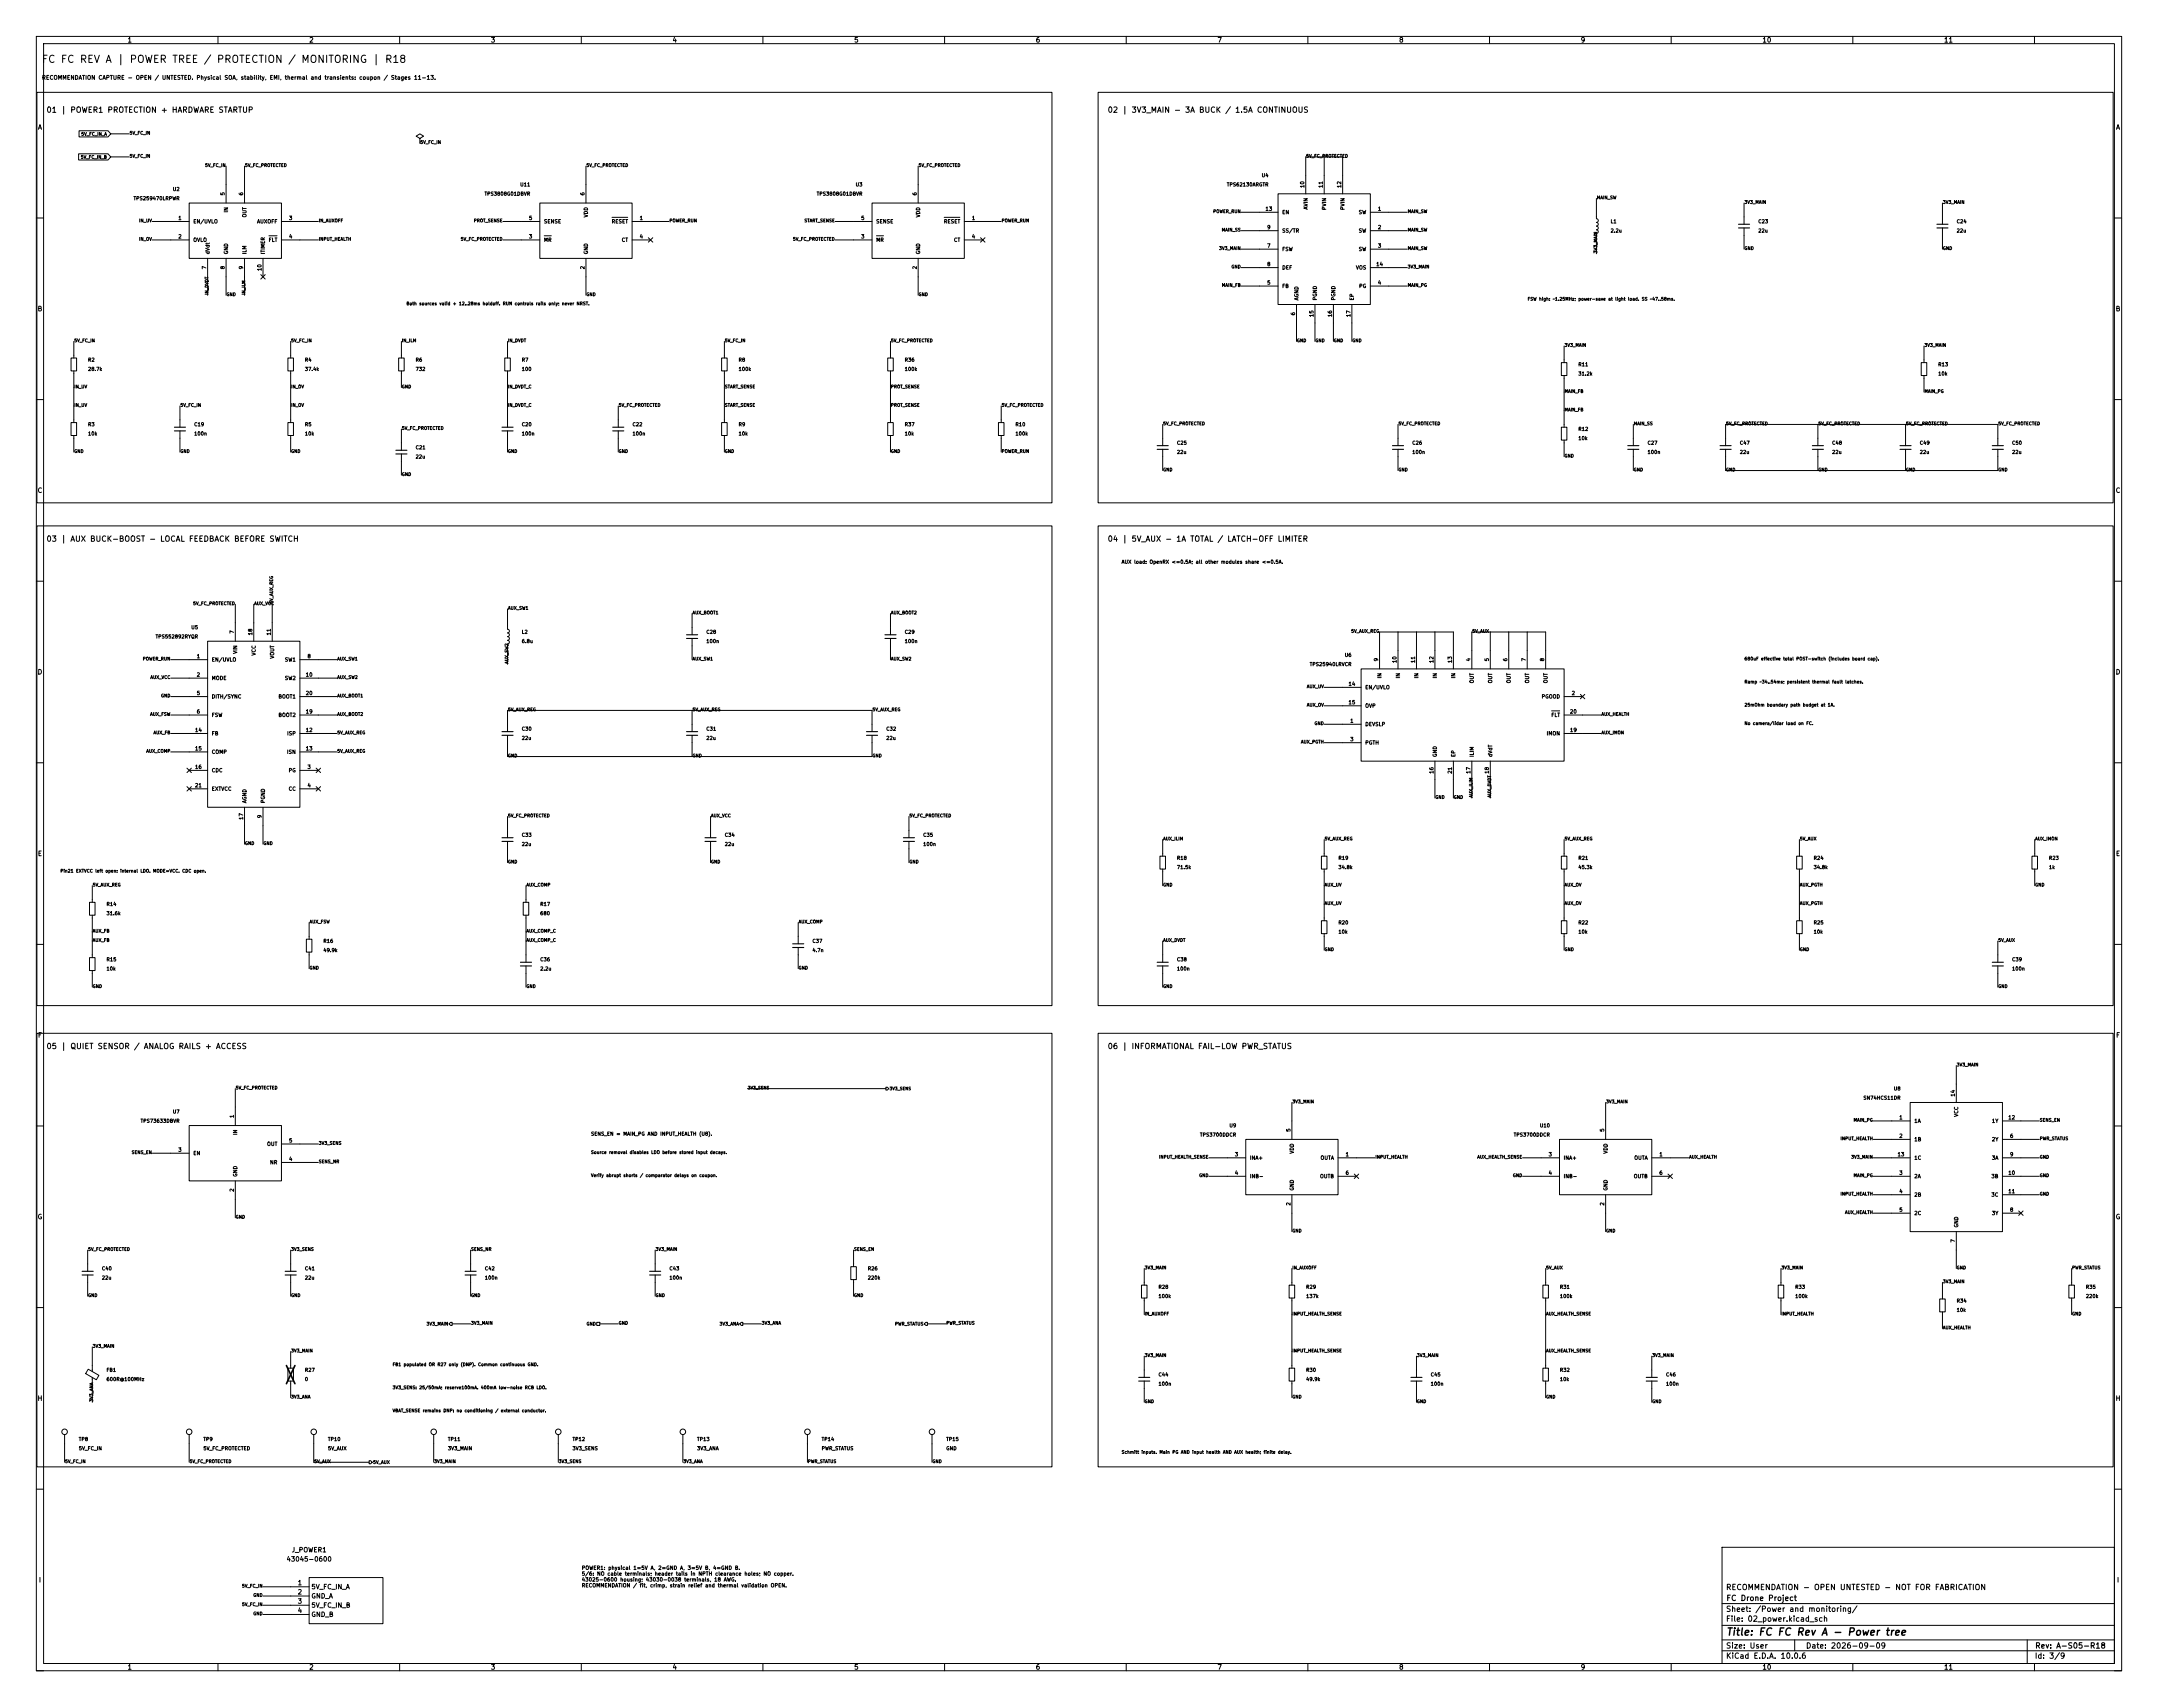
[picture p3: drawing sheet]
<svg xmlns="http://www.w3.org/2000/svg" width="594mm" height="470mm" viewBox="0 0 594 470" stroke-linecap="round" stroke-linejoin="round" font-family="sans-serif">
<defs><g id="words">
<g font-size="2">
<text x="11.3" y="17.8">FC FC REV A | POWER TREE / PROTECTION / MONITORING | R18</text>
<text x="475" y="450.8">Title: FC FC Rev A - Power tree</text>
</g>
<g font-size="1.5">
<text x="12.7" y="31.4">01 | POWER1 PROTECTION + HARDWARE STARTUP</text>
<text x="304.8" y="31.4">02 | 3V3_MAIN - 3A BUCK / 1.5A CONTINUOUS</text>
<text x="12.7" y="149.5">03 | AUX BUCK-BOOST - LOCAL FEEDBACK BEFORE SWITCH</text>
<text x="304.8" y="149.5">04 | 5V_AUX - 1A TOTAL / LATCH-OFF LIMITER</text>
<text x="12.7" y="289.2">05 | QUIET SENSOR / ANALOG RAILS + ACCESS</text>
<text x="304.8" y="289.2">06 | INFORMATIONAL FAIL-LOW PWR_STATUS</text>
<text x="475" y="438.2">RECOMMENDATION - OPEN UNTESTED - NOT FOR FABRICATION</text>
<text x="475" y="441.2">FC Drone Project</text>
<text x="475" y="446.9">File: 02_power.kicad_sch</text>
<text x="475" y="444.2">Sheet: /Power and monitoring/</text>
<text x="475" y="454.3">Size: User</text>
<text x="497" y="454.3">Date: 2026-09-09</text>
<text x="560" y="454.3">Rev: A-S05-R18</text>
<text x="475" y="457.1">KiCad E.D.A. 10.0.6</text>
<text x="560" y="457.1">Id: 3/9</text>
</g>
<g font-size="1.3">
<text x="35" y="12">1</text>
<text x="85" y="12">2</text>
<text x="135" y="12">3</text>
<text x="185" y="12">4</text>
<text x="235" y="12">5</text>
<text x="285" y="12">6</text>
<text x="335" y="12">7</text>
<text x="385" y="12">8</text>
<text x="435" y="12">9</text>
<text x="485" y="12">10</text>
<text x="535" y="12">11</text>
<text x="10.3" y="36">A</text>
<text x="582.3" y="36">A</text>
<text x="10.2" y="86">B</text>
<text x="582.2" y="86">B</text>
<text x="10.2" y="136">C</text>
<text x="582.2" y="136">C</text>
<text x="10.2" y="186">D</text>
<text x="582.2" y="186">D</text>
<text x="10.3" y="236">E</text>
<text x="582.3" y="236">E</text>
<text x="10.3" y="286">F</text>
<text x="582.3" y="286">F</text>
<text x="10.2" y="336">G</text>
<text x="582.2" y="336">G</text>
<text x="10.2" y="386">H</text>
<text x="582.2" y="386">H</text>
<text x="78.7" y="430.2">43045-0600</text>
<text x="80.2" y="427.7">J_POWER1</text>
<text x="10.6" y="436">I</text>
<text x="81.8" y="436.8">1</text>
<text x="85.6" y="437.9">5V_FC_IN_A</text>
<text x="582.6" y="436">I</text>
<text x="81.8" y="439.3">2</text>
<text x="81.8" y="441.8">3</text>
<text x="85.6" y="440.4">GND_A</text>
<text x="85.6" y="442.9">5V_FC_IN_B</text>
<text x="81.8" y="444.4">4</text>
<text x="85.6" y="445.5">GND_B</text>
<text x="35" y="460">1</text>
<text x="85" y="460">2</text>
<text x="135" y="460">3</text>
<text x="185" y="460">4</text>
<text x="235" y="460">5</text>
<text x="285" y="460">6</text>
<text x="335" y="460">7</text>
<text x="385" y="460">8</text>
<text x="435" y="460">9</text>
<text x="485" y="460">10</text>
<text x="535" y="460">11</text>
</g>
<text font-size="1.1" x="11.4" y="22.2">RECOMMENDATION CAPTURE - OPEN / UNTESTED. Physical SOA, stability, EMI, thermal and transients: coupon / Stages 11-13.</text>
<g font-size="1">
<text x="47.5" y="52.8">U2</text>
<text x="62" y="53.9" transform="rotate(-90 62 53.9)">5</text>
<text x="67.1" y="53.9" transform="rotate(-90 67.1 53.9)">6</text>
<text x="143.1" y="51.5">U11</text>
<text x="161.1" y="53.9" transform="rotate(-90 161.1 53.9)">6</text>
<text x="235.4" y="51.5">U3</text>
<text x="252.5" y="53.9" transform="rotate(-90 252.5 53.9)">6</text>
<text x="337.6" y="51.5">TPS62130ARGTR</text>
<text x="347.2" y="49">U4</text>
<text x="359.2" y="51.9" transform="rotate(-90 359.2 51.9)">10</text>
<text x="364.3" y="51.9" transform="rotate(-90 364.3 51.9)">11</text>
<text x="369.4" y="51.9" transform="rotate(-90 369.4 51.9)">12</text>
<text x="36.6" y="55.4">TPS259470LRPWR</text>
<text x="63" y="58.6" transform="rotate(-90 63 58.6)">IN</text>
<text x="68.1" y="60" transform="rotate(-90 68.1 60)">OUT</text>
<text x="133.3" y="54.1">TPS3808G01DBVR</text>
<text x="162" y="60" transform="rotate(-90 162 60)">VDD</text>
<text x="224.7" y="54.1">TPS3808G01DBVR</text>
<text x="253.5" y="60" transform="rotate(-90 253.5 60)">VDD</text>
<text x="348.2" y="58.3">13</text>
<text x="352.8" y="59.2">EN</text>
<text x="360.2" y="57.8" transform="rotate(-90 360.2 57.8)">AVIN</text>
<text x="365.2" y="58" transform="rotate(-90 365.2 58)">PVIN</text>
<text x="370.3" y="58" transform="rotate(-90 370.3 58)">PVIN</text>
<text x="373.9" y="59.2">SW</text>
<text x="379.2" y="58.3">1</text>
<text x="49" y="60.8">1</text>
<text x="49" y="65.9">2</text>
<text x="53.1" y="61.7">EN/UVLO</text>
<text x="70.6" y="61.7">AUXOFF</text>
<text x="79.4" y="60.8">3</text>
<text x="79.4" y="65.9">4</text>
<text x="145.5" y="65.9">3</text>
<text x="145.5" y="60.8">5</text>
<text x="149.6" y="61.7">SENSE</text>
<text x="168.2" y="61.7">RESET</text>
<text x="176" y="60.8">1</text>
<text x="176" y="65.9">4</text>
<text x="236.9" y="65.9">3</text>
<text x="236.9" y="60.8">5</text>
<text x="241" y="61.7">SENSE</text>
<text x="259.7" y="61.7">RESET</text>
<text x="267.4" y="60.8">1</text>
<text x="267.4" y="65.9">4</text>
<text x="348.7" y="63.3">9</text>
<text x="352.8" y="64.3">SS/TR</text>
<text x="373.9" y="64.3">SW</text>
<text x="379.2" y="63.3">2</text>
<text x="443.2" y="61.7">L1</text>
<text x="443.2" y="64.2">2.2u</text>
<text x="483.9" y="61.7">C23</text>
<text x="483.9" y="64.2">22u</text>
<text x="538.5" y="61.7">C24</text>
<text x="538.5" y="64.2">22u</text>
<text x="53.1" y="66.8">OVLO</text>
<text x="57.9" y="70.1" transform="rotate(-90 57.9 70.1)">dVdt</text>
<text x="63" y="70.1" transform="rotate(-90 63 70.1)">GND</text>
<text x="68.1" y="70.1" transform="rotate(-90 68.1 70.1)">ILM</text>
<text x="73.1" y="70.1" transform="rotate(-90 73.1 70.1)">ITIMER</text>
<text x="73.8" y="66.8">FLT</text>
<text x="149.6" y="66.8">MR</text>
<text x="162" y="70.1" transform="rotate(-90 162 70.1)">GND</text>
<text x="171" y="66.8">CT</text>
<text x="241" y="66.8">MR</text>
<text x="253.5" y="70.1" transform="rotate(-90 253.5 70.1)">GND</text>
<text x="262.5" y="66.8">CT</text>
<text x="348.7" y="68.4">7</text>
<text x="352.8" y="69.4">FSW</text>
<text x="373.9" y="69.4">SW</text>
<text x="379.2" y="68.4">3</text>
<text x="57" y="74.3" transform="rotate(-90 57 74.3)">7</text>
<text x="62" y="74.3" transform="rotate(-90 62 74.3)">8</text>
<text x="67.1" y="74.3" transform="rotate(-90 67.1 74.3)">9</text>
<text x="72.2" y="74.7" transform="rotate(-90 72.2 74.7)">10</text>
<text x="161.1" y="74.3" transform="rotate(-90 161.1 74.3)">2</text>
<text x="252.5" y="74.3" transform="rotate(-90 252.5 74.3)">2</text>
<text x="348.7" y="73.5">8</text>
<text x="352.8" y="74.4">DEF</text>
<text x="373.1" y="74.4">VOS</text>
<text x="378.7" y="73.5">14</text>
<text x="348.7" y="78.6">5</text>
<text x="352.8" y="79.5">FB</text>
<text x="357.6" y="82.8" transform="rotate(-90 357.6 82.8)">AGND</text>
<text x="362.7" y="82.8" transform="rotate(-90 362.7 82.8)">PGND</text>
<text x="367.8" y="82.8" transform="rotate(-90 367.8 82.8)">PGND</text>
<text x="372.9" y="82.8" transform="rotate(-90 372.9 82.8)">EP</text>
<text x="374" y="79.5">PG</text>
<text x="379.2" y="78.6">4</text>
<text x="356.7" y="87" transform="rotate(-90 356.7 87)">6</text>
<text x="361.8" y="87.4" transform="rotate(-90 361.8 87.4)">15</text>
<text x="366.8" y="87.4" transform="rotate(-90 366.8 87.4)">16</text>
<text x="371.9" y="87.4" transform="rotate(-90 371.9 87.4)">17</text>
<text x="24.1" y="99.8">R2</text>
<text x="83.8" y="99.8">R4</text>
<text x="114.3" y="99.8">R6</text>
<text x="143.5" y="99.8">R7</text>
<text x="203.2" y="99.8">R8</text>
<text x="248.9" y="99.8">R36</text>
<text x="434.3" y="101.1">R11</text>
<text x="533.4" y="101.1">R13</text>
<text x="24.1" y="102.3">28.7k</text>
<text x="83.8" y="102.3">37.4k</text>
<text x="114.3" y="102.3">732</text>
<text x="143.5" y="102.3">100</text>
<text x="203.2" y="102.3">100k</text>
<text x="248.9" y="102.3">100k</text>
<text x="434.3" y="103.6">31.2k</text>
<text x="533.4" y="103.6">10k</text>
<text x="24.1" y="117.6">R3</text>
<text x="53.3" y="117.6">C19</text>
<text x="83.8" y="117.6">R5</text>
<text x="143.5" y="117.6">C20</text>
<text x="174" y="117.6">C22</text>
<text x="203.2" y="117.6">R9</text>
<text x="248.9" y="117.6">R37</text>
<text x="279.4" y="117.6">R10</text>
<text x="434.3" y="118.9">R12</text>
<text x="24.1" y="120.1">10k</text>
<text x="53.3" y="120.1">100n</text>
<text x="83.8" y="120.1">10k</text>
<text x="114.3" y="123.9">C21</text>
<text x="143.5" y="120.1">100n</text>
<text x="174" y="120.1">100n</text>
<text x="203.2" y="120.1">10k</text>
<text x="248.9" y="120.1">10k</text>
<text x="279.4" y="120.1">100k</text>
<text x="323.8" y="122.7">C25</text>
<text x="323.8" y="125.2">22u</text>
<text x="388.6" y="122.7">C26</text>
<text x="388.6" y="125.2">100n</text>
<text x="434.3" y="121.4">10k</text>
<text x="453.4" y="122.7">C27</text>
<text x="453.4" y="125.2">100n</text>
<text x="478.8" y="122.7">C47</text>
<text x="478.8" y="125.2">22u</text>
<text x="504.2" y="122.7">C48</text>
<text x="504.2" y="125.2">22u</text>
<text x="528.3" y="122.7">C49</text>
<text x="528.3" y="125.2">22u</text>
<text x="553.7" y="122.7">C50</text>
<text x="553.7" y="125.2">22u</text>
<text x="114.3" y="126.5">22u</text>
<text x="308.6" y="155.4">AUX load: OpenRX &lt;=0.5A; all other modules share &lt;=0.5A.</text>
<text x="52.5" y="173.5">U5</text>
<text x="42.7" y="176">TPS552892RYQR</text>
<text x="64.6" y="174.6" transform="rotate(-90 64.6 174.6)">7</text>
<text x="69.7" y="175.1" transform="rotate(-90 69.7 175.1)">18</text>
<text x="74.7" y="175.1" transform="rotate(-90 74.7 175.1)">11</text>
<text x="143.5" y="174.7">L2</text>
<text x="143.5" y="177.3">6.8u</text>
<text x="194.3" y="174.7">C28</text>
<text x="194.3" y="177.3">100n</text>
<text x="248.9" y="174.7">C29</text>
<text x="248.9" y="177.3">100n</text>
<text x="54" y="181.4">1</text>
<text x="58.2" y="182.4">EN/UVLO</text>
<text x="65.5" y="180.1" transform="rotate(-90 65.5 180.1)">VIN</text>
<text x="70.6" y="180.6" transform="rotate(-90 70.6 180.6)">VCC</text>
<text x="75.7" y="181.5" transform="rotate(-90 75.7 181.5)">VOUT</text>
<text x="78.3" y="182.4">SW1</text>
<text x="84.5" y="181.4">8</text>
<text x="360.4" y="183.6">TPS25940LRVCR</text>
<text x="370" y="181.1">U6</text>
<text x="379.5" y="182.2" transform="rotate(-90 379.5 182.2)">9</text>
<text x="384.6" y="182.7" transform="rotate(-90 384.6 182.7)">10</text>
<text x="389.7" y="182.7" transform="rotate(-90 389.7 182.7)">11</text>
<text x="394.8" y="182.7" transform="rotate(-90 394.8 182.7)">12</text>
<text x="399.9" y="182.7" transform="rotate(-90 399.9 182.7)">13</text>
<text x="404.9" y="182.2" transform="rotate(-90 404.9 182.2)">4</text>
<text x="410" y="182.2" transform="rotate(-90 410 182.2)">5</text>
<text x="415.1" y="182.2" transform="rotate(-90 415.1 182.2)">6</text>
<text x="420.2" y="182.2" transform="rotate(-90 420.2 182.2)">7</text>
<text x="425.3" y="182.2" transform="rotate(-90 425.3 182.2)">8</text>
<text x="54" y="186.5">2</text>
<text x="54" y="191.6">5</text>
<text x="58.2" y="187.5">MODE</text>
<text x="78.3" y="187.5">SW2</text>
<text x="84" y="186.5">10</text>
<text x="84" y="191.6">20</text>
<text x="371.1" y="189.1">14</text>
<text x="375.7" y="190">EN/UVLO</text>
<text x="380.5" y="186.9" transform="rotate(-90 380.5 186.9)">IN</text>
<text x="385.6" y="186.9" transform="rotate(-90 385.6 186.9)">IN</text>
<text x="390.6" y="186.9" transform="rotate(-90 390.6 186.9)">IN</text>
<text x="395.7" y="186.9" transform="rotate(-90 395.7 186.9)">IN</text>
<text x="400.8" y="186.9" transform="rotate(-90 400.8 186.9)">IN</text>
<text x="405.9" y="188.2" transform="rotate(-90 405.9 188.2)">OUT</text>
<text x="411" y="188.2" transform="rotate(-90 411 188.2)">OUT</text>
<text x="416" y="188.2" transform="rotate(-90 416 188.2)">OUT</text>
<text x="421.1" y="188.2" transform="rotate(-90 421.1 188.2)">OUT</text>
<text x="426.2" y="188.2" transform="rotate(-90 426.2 188.2)">OUT</text>
<text x="432.5" y="191.6">2</text>
<text x="54" y="196.7">6</text>
<text x="58.2" y="192.5">DITH/SYNC</text>
<text x="58.2" y="197.6">FSW</text>
<text x="76.5" y="197.6">BOOT2</text>
<text x="76.5" y="192.5">BOOT1</text>
<text x="84" y="196.7">19</text>
<text x="371.1" y="194.1">15</text>
<text x="375.7" y="195.1">OVP</text>
<text x="424.2" y="192.5">PGOOD</text>
<text x="426.9" y="197.6">FLT</text>
<text x="432" y="196.7">20</text>
<text x="53.6" y="201.8">14</text>
<text x="58.2" y="202.7">FB</text>
<text x="78.9" y="202.7">ISP</text>
<text x="84" y="201.8">12</text>
<text x="143.5" y="201.4">C30</text>
<text x="143.5" y="203.9">22u</text>
<text x="194.3" y="201.4">C31</text>
<text x="194.3" y="203.9">22u</text>
<text x="243.8" y="201.4">C32</text>
<text x="243.8" y="203.9">22u</text>
<text x="371.5" y="199.2">1</text>
<text x="375.7" y="200.2">DEVSLP</text>
<text x="425.6" y="202.7">IMON</text>
<text x="432" y="201.8">19</text>
<text x="53.6" y="206.8">15</text>
<text x="58.2" y="207.8">COMP</text>
<text x="78.9" y="207.8">ISN</text>
<text x="84" y="206.8">13</text>
<text x="371.5" y="204.3">3</text>
<text x="375.7" y="205.2">PGTH</text>
<text x="395.7" y="208.6" transform="rotate(-90 395.7 208.6)">GND</text>
<text x="400.8" y="208.6" transform="rotate(-90 400.8 208.6)">EP</text>
<text x="405.9" y="208.6" transform="rotate(-90 405.9 208.6)">ILIM</text>
<text x="411" y="208.6" transform="rotate(-90 411 208.6)">dVdT</text>
<text x="53.6" y="211.9">16</text>
<text x="58.2" y="212.9">CDC</text>
<text x="79.3" y="212.9">PG</text>
<text x="84.5" y="211.9">3</text>
<text x="394.8" y="213.2" transform="rotate(-90 394.8 213.2)">16</text>
<text x="399.9" y="213.2" transform="rotate(-90 399.9 213.2)">21</text>
<text x="404.9" y="213.2" transform="rotate(-90 404.9 213.2)">17</text>
<text x="410" y="213.2" transform="rotate(-90 410 213.2)">18</text>
<text x="53.6" y="217">21</text>
<text x="58.2" y="217.9">EXTVCC</text>
<text x="68.1" y="221.3" transform="rotate(-90 68.1 221.3)">AGND</text>
<text x="73.1" y="221.3" transform="rotate(-90 73.1 221.3)">PGND</text>
<text x="79.3" y="217.9">CC</text>
<text x="84.5" y="217">4</text>
<text x="67.1" y="225.9" transform="rotate(-90 67.1 225.9)">17</text>
<text x="72.2" y="225.4" transform="rotate(-90 72.2 225.4)">9</text>
<text x="143.5" y="230.6">C33</text>
<text x="143.5" y="233.2">22u</text>
<text x="199.4" y="230.6">C34</text>
<text x="199.4" y="233.2">22u</text>
<text x="254" y="230.6">C35</text>
<text x="254" y="233.2">100n</text>
<text x="323.8" y="237">R18</text>
<text x="323.8" y="239.5">71.5k</text>
<text x="368.3" y="237">R19</text>
<text x="368.3" y="239.5">34.8k</text>
<text x="434.3" y="237">R21</text>
<text x="434.3" y="239.5">45.3k</text>
<text x="499.1" y="237">R24</text>
<text x="499.1" y="239.5">34.8k</text>
<text x="563.9" y="237">R23</text>
<text x="563.9" y="239.5">1k</text>
<text x="29.2" y="249.7">R14</text>
<text x="148.6" y="249.7">R17</text>
<text x="29.2" y="252.2">31.6k</text>
<text x="148.6" y="252.2">680</text>
<text x="368.3" y="254.7">R20</text>
<text x="368.3" y="257.3">10k</text>
<text x="434.3" y="254.7">R22</text>
<text x="434.3" y="257.3">10k</text>
<text x="499.1" y="254.7">R25</text>
<text x="499.1" y="257.3">10k</text>
<text x="88.9" y="259.8">R16</text>
<text x="88.9" y="262.4">49.9k</text>
<text x="223.5" y="259.8">C37</text>
<text x="223.5" y="262.4">4.7n</text>
<text x="29.2" y="264.9">R15</text>
<text x="29.2" y="267.4">10k</text>
<text x="148.6" y="264.9">C36</text>
<text x="148.6" y="267.4">2.2u</text>
<text x="323.8" y="264.9">C38</text>
<text x="323.8" y="267.4">100n</text>
<text x="553.7" y="264.9">C39</text>
<text x="553.7" y="267.4">100n</text>
<text x="512.8" y="303">SN74HCS11DR</text>
<text x="521.2" y="300.5">U8</text>
<text x="538.3" y="302.1" transform="rotate(-90 538.3 302.1)">14</text>
<text x="38.6" y="309.4">TPS73633DBVR</text>
<text x="47.5" y="306.8">U7</text>
<text x="64.6" y="307.9" transform="rotate(-90 64.6 307.9)">1</text>
<text x="338.3" y="310.6">U9</text>
<text x="355.4" y="311.7" transform="rotate(-90 355.4 311.7)">5</text>
<text x="423.7" y="310.6">U10</text>
<text x="441.8" y="311.7" transform="rotate(-90 441.8 311.7)">5</text>
<text x="522.7" y="308.4">1</text>
<text x="526.8" y="309.4">1A</text>
<text x="539.2" y="307.6" transform="rotate(-90 539.2 307.6)">VCC</text>
<text x="548.2" y="309.4">1Y</text>
<text x="552.7" y="308.4">12</text>
<text x="49" y="317.3">3</text>
<text x="65.5" y="312.6" transform="rotate(-90 65.5 312.6)">IN</text>
<text x="73.4" y="315.7">OUT</text>
<text x="79.4" y="314.8">5</text>
<text x="162.6" y="312.9">SENS_EN = MAIN_PG AND INPUT_HEALTH (U8).</text>
<text x="330.2" y="313.2">TPS3700DDCR</text>
<text x="356.4" y="317.8" transform="rotate(-90 356.4 317.8)">VDD</text>
<text x="416.5" y="313.2">TPS3700DDCR</text>
<text x="442.7" y="317.8" transform="rotate(-90 442.7 317.8)">VDD</text>
<text x="522.7" y="313.5">2</text>
<text x="526.8" y="314.5">1B</text>
<text x="548.2" y="314.5">2Y</text>
<text x="553.1" y="313.5">6</text>
<text x="53.1" y="318.3">EN</text>
<text x="74.2" y="320.8">NR</text>
<text x="79.4" y="319.9">4</text>
<text x="339.8" y="318.6">3</text>
<text x="339.8" y="323.7">4</text>
<text x="343.9" y="319.5">INA+</text>
<text x="363.4" y="319.5">OUTA</text>
<text x="370.3" y="318.6">1</text>
<text x="370.3" y="323.7">6</text>
<text x="426.1" y="318.6">3</text>
<text x="426.1" y="323.7">4</text>
<text x="430.3" y="319.5">INA+</text>
<text x="449.7" y="319.5">OUTA</text>
<text x="456.6" y="318.6">1</text>
<text x="456.6" y="323.7">6</text>
<text x="522.2" y="318.6">13</text>
<text x="522.7" y="323.7">3</text>
<text x="526.8" y="319.5">1C</text>
<text x="548.2" y="319.5">3A</text>
<text x="552.7" y="323.7">10</text>
<text x="553.1" y="318.6">9</text>
<text x="64.6" y="328.3" transform="rotate(-90 64.6 328.3)">2</text>
<text x="65.5" y="324.1" transform="rotate(-90 65.5 324.1)">GND</text>
<text x="343.9" y="324.6">INB-</text>
<text x="356.4" y="327.9" transform="rotate(-90 356.4 327.9)">GND</text>
<text x="363.2" y="324.6">OUTB</text>
<text x="430.3" y="324.6">INB-</text>
<text x="442.7" y="327.9" transform="rotate(-90 442.7 327.9)">GND</text>
<text x="449.6" y="324.6">OUTB</text>
<text x="522.7" y="328.8">4</text>
<text x="526.8" y="324.6">2A</text>
<text x="526.8" y="329.7">2B</text>
<text x="548" y="324.6">3B</text>
<text x="548" y="329.7">3C</text>
<text x="552.7" y="328.8">11</text>
<text x="355.4" y="332.1" transform="rotate(-90 355.4 332.1)">2</text>
<text x="441.8" y="332.1" transform="rotate(-90 441.8 332.1)">2</text>
<text x="522.7" y="333.8">5</text>
<text x="526.8" y="334.8">2C</text>
<text x="548.2" y="334.8">3Y</text>
<text x="553.1" y="333.8">8</text>
<text x="539.2" y="338.1" transform="rotate(-90 539.2 338.1)">GND</text>
<text x="538.3" y="342.2" transform="rotate(-90 538.3 342.2)">7</text>
<text x="27.9" y="350">C40</text>
<text x="27.9" y="352.5">22u</text>
<text x="83.8" y="350">C41</text>
<text x="83.8" y="352.5">22u</text>
<text x="133.3" y="350">C42</text>
<text x="133.3" y="352.5">100n</text>
<text x="184.1" y="350">C43</text>
<text x="184.1" y="352.5">100n</text>
<text x="238.7" y="350">R26</text>
<text x="238.7" y="352.5">220k</text>
<text x="318.8" y="355.1">R28</text>
<text x="318.8" y="357.6">100k</text>
<text x="359.4" y="355.1">R29</text>
<text x="359.4" y="357.6">137k</text>
<text x="429.2" y="355.1">R31</text>
<text x="429.2" y="357.6">100k</text>
<text x="494" y="355.1">R33</text>
<text x="494" y="357.6">100k</text>
<text x="538.5" y="358.9">R34</text>
<text x="574" y="355.1">R35</text>
<text x="574" y="357.6">220k</text>
<text x="538.5" y="361.4">10k</text>
<text x="29.2" y="377.9">FB1</text>
<text x="83.8" y="377.9">R27</text>
<text x="359.4" y="377.9">R30</text>
<text x="429.2" y="377.9">R32</text>
<text x="29.2" y="380.5">600R@100MHz</text>
<text x="83.8" y="380.5">0</text>
<text x="318.8" y="379.2">C44</text>
<text x="318.8" y="381.7">100n</text>
<text x="359.4" y="380.5">49.9k</text>
<text x="393.7" y="379.2">C45</text>
<text x="393.7" y="381.7">100n</text>
<text x="429.2" y="380.5">10k</text>
<text x="458.5" y="379.2">C46</text>
<text x="458.5" y="381.7">100n</text>
<text x="21.6" y="397">TP8</text>
<text x="21.6" y="399.5">5V_FC_IN</text>
<text x="55.9" y="397">TP9</text>
<text x="55.9" y="399.5">5V_FC_PROTECTED</text>
<text x="90.2" y="397">TP10</text>
<text x="90.2" y="399.5">5V_AUX</text>
<text x="123.2" y="397">TP11</text>
<text x="123.2" y="399.5">3V3_MAIN</text>
<text x="157.5" y="397">TP12</text>
<text x="157.5" y="399.5">3V3_SENS</text>
<text x="191.8" y="397">TP13</text>
<text x="191.8" y="399.5">3V3_ANA</text>
<text x="226" y="397">TP14</text>
<text x="226" y="399.5">PWR_STATUS</text>
<text x="260.3" y="397">TP15</text>
<text x="260.3" y="399.5">GND</text>
<text x="160" y="432.5">POWER1: physical 1=5V A, 2=GND A, 3=5V B, 4=GND B.</text>
<text x="160" y="434.1">5/6: NO cable terminals; header tails in NPTH clearance holes; NO copper.</text>
<text x="160" y="435.7">43025-0600 housing; 43030-0038 terminals, 18 AWG.</text>
<text x="160" y="437.3">RECOMMENDATION / fit, crimp, strain relief and thermal validation OPEN.</text>
</g>
<g font-size=".9">
<text x="22.3" y="37.6">5V_FC_IN_A</text>
<text x="35.6" y="37.3">5V_FC_IN</text>
<text x="115.6" y="39.8">5V_FC_IN</text>
<text x="22.1" y="43.9">5V_FC_IN_B</text>
<text x="35.6" y="43.6">5V_FC_IN</text>
<text x="56.3" y="46.2">5V_FC_IN</text>
<text x="67.3" y="46.2">5V_FC_PROTECTED</text>
<text x="161.3" y="46.2">5V_FC_PROTECTED</text>
<text x="252.7" y="46.2">5V_FC_PROTECTED</text>
<text x="359.4" y="43.6">5V_FC_PROTECTED</text>
<text x="333.8" y="58.9">POWER_RUN</text>
<text x="387.4" y="58.9">MAIN_SW</text>
<text x="439.4" y="55">MAIN_SW</text>
<text x="480.1" y="56.3">3V3_MAIN</text>
<text x="534.7" y="56.3">3V3_MAIN</text>
<text x="38.2" y="61.4">IN_UV</text>
<text x="87.6" y="61.4">IN_AUXOFF</text>
<text x="130.3" y="61.4">PROT_SENSE</text>
<text x="184.2" y="61.4">POWER_RUN</text>
<text x="221.3" y="61.4">START_SENSE</text>
<text x="275.6" y="61.4">POWER_RUN</text>
<text x="336.2" y="63.9">MAIN_SS</text>
<text x="387.4" y="63.9">MAIN_SW</text>
<text x="38.2" y="66.5">IN_OV</text>
<text x="87.6" y="66.5">INPUT_HEALTH</text>
<text x="126.7" y="66.5">5V_FC_PROTECTED</text>
<text x="218.1" y="66.5">5V_FC_PROTECTED</text>
<text x="335.5" y="69">3V3_MAIN</text>
<text x="387.4" y="69">MAIN_SW</text>
<text x="439.8" y="69.9" transform="rotate(-90 439.8 69.9)">3V3_MAIN</text>
<text x="480.1" y="69">GND</text>
<text x="534.7" y="69">GND</text>
<text x="338.9" y="74.1">GND</text>
<text x="387.4" y="74.1">3V3_MAIN</text>
<text x="57.6" y="81.3" transform="rotate(-90 57.6 81.3)">IN_DVDT</text>
<text x="62.2" y="81.7">GND</text>
<text x="67.7" y="81.3" transform="rotate(-90 67.7 81.3)">IN_ILM</text>
<text x="161.3" y="81.7">GND</text>
<text x="252.7" y="81.7">GND</text>
<text x="336.2" y="79.2">MAIN_FB</text>
<text x="387.4" y="79.2">MAIN_PG</text>
<text x="420.4" y="83">FSW high: ~1.25MHz; power-save at light load. SS ~47..58ms.</text>
<text x="111.8" y="84.2">Both sources valid + 12..28ms holdoff. RUN controls rails only; never NRST.</text>
<text x="20.3" y="94.4">5V_FC_IN</text>
<text x="80" y="94.4">5V_FC_IN</text>
<text x="110.5" y="94.4">IN_ILM</text>
<text x="139.7" y="94.4">IN_DVDT</text>
<text x="199.4" y="94.4">5V_FC_IN</text>
<text x="245.1" y="94.4">5V_FC_PROTECTED</text>
<text x="356.9" y="94.4">GND</text>
<text x="362" y="94.4">GND</text>
<text x="367" y="94.4">GND</text>
<text x="372.1" y="94.4">GND</text>
<text x="430.5" y="95.7">3V3_MAIN</text>
<text x="529.6" y="95.7">3V3_MAIN</text>
<text x="20.3" y="107.1">IN_UV</text>
<text x="80" y="107.1">IN_OV</text>
<text x="110.5" y="107.1">GND</text>
<text x="139.7" y="107.1">IN_DVDT_C</text>
<text x="199.4" y="107.1">START_SENSE</text>
<text x="245.1" y="107.1">PROT_SENSE</text>
<text x="20.3" y="112.2">IN_UV</text>
<text x="49.5" y="112.2">5V_FC_IN</text>
<text x="80" y="112.2">IN_OV</text>
<text x="139.7" y="112.2">IN_DVDT_C</text>
<text x="170.2" y="112.2">5V_FC_PROTECTED</text>
<text x="199.4" y="112.2">START_SENSE</text>
<text x="245.1" y="112.2">PROT_SENSE</text>
<text x="275.6" y="112.2">5V_FC_PROTECTED</text>
<text x="430.5" y="108.4">MAIN_FB</text>
<text x="430.5" y="113.5">MAIN_FB</text>
<text x="529.6" y="108.4">MAIN_PG</text>
<text x="110.5" y="118.5">5V_FC_PROTECTED</text>
<text x="320.1" y="117.3">5V_FC_PROTECTED</text>
<text x="384.8" y="117.3">5V_FC_PROTECTED</text>
<text x="449.6" y="117.3">MAIN_SS</text>
<text x="475" y="117.3">5V_FC_PROTECTED</text>
<text x="500.4" y="117.3">5V_FC_PROTECTED</text>
<text x="524.5" y="117.3">5V_FC_PROTECTED</text>
<text x="549.9" y="117.3">5V_FC_PROTECTED</text>
<text x="20.3" y="124.9">GND</text>
<text x="49.5" y="124.9">GND</text>
<text x="80" y="124.9">GND</text>
<text x="139.7" y="124.9">GND</text>
<text x="170.2" y="124.9">GND</text>
<text x="199.4" y="124.9">GND</text>
<text x="245.1" y="124.9">GND</text>
<text x="275.6" y="124.9">POWER_RUN</text>
<text x="110.5" y="131.2">GND</text>
<text x="320.1" y="130">GND</text>
<text x="384.8" y="130">GND</text>
<text x="430.5" y="126.2">GND</text>
<text x="449.6" y="130">GND</text>
<text x="475" y="130">GND</text>
<text x="500.4" y="130">GND</text>
<text x="524.5" y="130">GND</text>
<text x="549.9" y="130">GND</text>
<text x="53" y="166.8">5V_FC_PROTECTED</text>
<text x="69.9" y="166.8">AUX_VCC</text>
<text x="75.3" y="166.4" transform="rotate(-90 75.3 166.4)">5V_AUX_REG</text>
<text x="139.7" y="168.1">AUX_SW1</text>
<text x="190.5" y="169.3">AUX_BOOT1</text>
<text x="245.1" y="169.3">AUX_BOOT2</text>
<text x="371.8" y="174.4">5V_AUX_REG</text>
<text x="405.1" y="174.4">5V_AUX</text>
<text x="39.2" y="182">POWER_RUN</text>
<text x="92.7" y="182">AUX_SW1</text>
<text x="140.1" y="182.9" transform="rotate(-90 140.1 182.9)">AUX_SW2</text>
<text x="190.5" y="182">AUX_SW1</text>
<text x="245.1" y="182">AUX_SW2</text>
<text x="480.1" y="182">680uF effective total POST-switch (includes board cap).</text>
<text x="41.3" y="187.1">AUX_VCC</text>
<text x="92.7" y="187.1">AUX_SW2</text>
<text x="359.6" y="189.7">AUX_UV</text>
<text x="480.1" y="188.4">Ramp ~34..54ms; persistent thermal fault latches.</text>
<text x="41.2" y="197.3">AUX_FSW</text>
<text x="44.2" y="192.2">GND</text>
<text x="92.7" y="197.3">AUX_BOOT2</text>
<text x="92.7" y="192.2">AUX_BOOT1</text>
<text x="139.7" y="196">5V_AUX_REG</text>
<text x="190.5" y="196">5V_AUX_REG</text>
<text x="240" y="196">5V_AUX_REG</text>
<text x="359.6" y="194.7">AUX_OV</text>
<text x="440.7" y="197.3">AUX_HEALTH</text>
<text x="480.1" y="194.7">25mOhm boundary path budget at 1A.</text>
<text x="42.2" y="202.4">AUX_FB</text>
<text x="92.7" y="202.4">5V_AUX_REG</text>
<text x="361.7" y="199.8">GND</text>
<text x="440.7" y="202.4">AUX_IMON</text>
<text x="480.1" y="199.8">No camera/lidar load on FC.</text>
<text x="40.2" y="207.4">AUX_COMP</text>
<text x="92.7" y="207.4">5V_AUX_REG</text>
<text x="139.7" y="208.7">GND</text>
<text x="190.5" y="208.7">GND</text>
<text x="240" y="208.7">GND</text>
<text x="358" y="204.9">AUX_PGTH</text>
<text x="395" y="220.1">GND</text>
<text x="400.1" y="220.1">GND</text>
<text x="405.5" y="219.7" transform="rotate(-90 405.5 219.7)">AUX_ILIM</text>
<text x="410.6" y="219.7" transform="rotate(-90 410.6 219.7)">AUX_DVDT</text>
<text x="139.7" y="225.2">5V_FC_PROTECTED</text>
<text x="195.6" y="225.2">AUX_VCC</text>
<text x="250.2" y="225.2">5V_FC_PROTECTED</text>
<text x="67.3" y="232.8">GND</text>
<text x="72.4" y="232.8">GND</text>
<text x="320.1" y="231.6">AUX_ILIM</text>
<text x="364.5" y="231.6">5V_AUX_REG</text>
<text x="430.5" y="231.6">5V_AUX_REG</text>
<text x="495.3" y="231.6">5V_AUX</text>
<text x="560.1" y="231.6">AUX_IMON</text>
<text x="139.7" y="237.9">GND</text>
<text x="195.6" y="237.9">GND</text>
<text x="250.2" y="237.9">GND</text>
<text x="16.5" y="240.4">Pin21 EXTVCC left open: internal LDO. MODE=VCC. CDC open.</text>
<text x="25.4" y="244.3">5V_AUX_REG</text>
<text x="144.8" y="244.3">AUX_COMP</text>
<text x="320.1" y="244.3">GND</text>
<text x="364.5" y="244.3">AUX_UV</text>
<text x="430.5" y="244.3">AUX_OV</text>
<text x="495.3" y="244.3">AUX_PGTH</text>
<text x="560.1" y="244.3">GND</text>
<text x="364.5" y="249.4">AUX_UV</text>
<text x="430.5" y="249.4">AUX_OV</text>
<text x="495.3" y="249.4">AUX_PGTH</text>
<text x="25.4" y="257">AUX_FB</text>
<text x="85.1" y="254.4">AUX_FSW</text>
<text x="144.8" y="257">AUX_COMP_C</text>
<text x="219.7" y="254.4">AUX_COMP</text>
<text x="25.4" y="259.5">AUX_FB</text>
<text x="144.8" y="259.5">AUX_COMP_C</text>
<text x="320.1" y="259.5">AUX_DVDT</text>
<text x="364.5" y="262.1">GND</text>
<text x="430.5" y="262.1">GND</text>
<text x="495.3" y="262.1">GND</text>
<text x="549.9" y="259.5">5V_AUX</text>
<text x="85.1" y="267.1">GND</text>
<text x="219.7" y="267.1">GND</text>
<text x="25.4" y="272.2">GND</text>
<text x="144.8" y="272.2">GND</text>
<text x="320.1" y="272.2">GND</text>
<text x="549.9" y="272.2">GND</text>
<text x="538.5" y="293.8">3V3_MAIN</text>
<text x="64.8" y="300.2">5V_FC_PROTECTED</text>
<text x="355.6" y="304">3V3_MAIN</text>
<text x="442" y="304">3V3_MAIN</text>
<text x="510.1" y="309">MAIN_PG</text>
<text x="561.4" y="309">SENS_EN</text>
<text x="36.1" y="317.9">SENS_EN</text>
<text x="87.6" y="315.4">3V3_SENS</text>
<text x="162.6" y="317.9">Source removal disables LDO before stored input decays.</text>
<text x="506.5" y="314.1">INPUT_HEALTH</text>
<text x="561.4" y="314.1">PWR_STATUS</text>
<text x="87.6" y="320.5">SENS_NR</text>
<text x="318.9" y="319.2">INPUT_HEALTH_SENSE</text>
<text x="378.5" y="319.2">INPUT_HEALTH</text>
<text x="406.5" y="319.2">AUX_HEALTH_SENSE</text>
<text x="464.8" y="319.2">AUX_HEALTH</text>
<text x="509.4" y="319.2">3V3_MAIN</text>
<text x="561.4" y="319.2">GND</text>
<text x="162.6" y="324.3">Verify abrupt shorts / comparator delays on coupon.</text>
<text x="330" y="324.3">GND</text>
<text x="416.3" y="324.3">GND</text>
<text x="506.5" y="329.4">INPUT_HEALTH</text>
<text x="510.1" y="324.3">MAIN_PG</text>
<text x="561.4" y="324.3">GND</text>
<text x="561.4" y="329.4">GND</text>
<text x="64.8" y="335.7">GND</text>
<text x="507.7" y="334.4">AUX_HEALTH</text>
<text x="355.6" y="339.5">GND</text>
<text x="442" y="339.5">GND</text>
<text x="24.1" y="344.6">5V_FC_PROTECTED</text>
<text x="80" y="344.6">3V3_SENS</text>
<text x="129.6" y="344.6">SENS_NR</text>
<text x="180.4" y="344.6">3V3_MAIN</text>
<text x="235" y="344.6">SENS_EN</text>
<text x="315" y="349.7">3V3_MAIN</text>
<text x="355.6" y="349.7">IN_AUXOFF</text>
<text x="425.5" y="349.7">5V_AUX</text>
<text x="490.2" y="349.7">3V3_MAIN</text>
<text x="534.7" y="353.5">3V3_MAIN</text>
<text x="538.5" y="349.7">GND</text>
<text x="570.2" y="349.7">PWR_STATUS</text>
<text x="24.1" y="357.3">GND</text>
<text x="80" y="357.3">GND</text>
<text x="129.6" y="357.3">GND</text>
<text x="180.4" y="357.3">GND</text>
<text x="235" y="357.3">GND</text>
<text x="117.3" y="365.2">3V3_MAIN</text>
<text x="129.6" y="364.9">3V3_MAIN</text>
<text x="161.3" y="365.2">GND</text>
<text x="170.2" y="364.9">GND</text>
<text x="198" y="365.2">3V3_ANA</text>
<text x="209.6" y="364.9">3V3_ANA</text>
<text x="246.3" y="365.2">PWR_STATUS</text>
<text x="260.4" y="364.9">PWR_STATUS</text>
<text x="315" y="362.4">IN_AUXOFF</text>
<text x="355.6" y="362.4">INPUT_HEALTH_SENSE</text>
<text x="425.5" y="362.4">AUX_HEALTH_SENSE</text>
<text x="490.2" y="362.4">INPUT_HEALTH</text>
<text x="570.2" y="362.4">GND</text>
<text x="25.4" y="371.3">3V3_MAIN</text>
<text x="534.7" y="366.2">AUX_HEALTH</text>
<text x="80" y="372.5">3V3_MAIN</text>
<text x="108" y="376.3">FB1 populated OR R27 only (DNP). Common continuous GND.</text>
<text x="315" y="373.8">3V3_MAIN</text>
<text x="355.6" y="372.5">INPUT_HEALTH_SENSE</text>
<text x="389.9" y="373.8">3V3_MAIN</text>
<text x="425.5" y="372.5">AUX_HEALTH_SENSE</text>
<text x="454.7" y="373.8">3V3_MAIN</text>
<text x="108" y="382.7">3V3_SENS: 25/50mA; reserve100mA. 400mA low-noise RCB LDO.</text>
<text x="25.8" y="386.1" transform="rotate(-90 25.8 386.1)">3V3_ANA</text>
<text x="80" y="385.2">3V3_ANA</text>
<text x="108" y="389">VBAT_SENSE remains DNP: no conditioning / external conductor.</text>
<text x="315" y="386.5">GND</text>
<text x="355.6" y="385.2">GND</text>
<text x="389.9" y="386.5">GND</text>
<text x="425.5" y="385.2">GND</text>
<text x="454.7" y="386.5">GND</text>
<text x="308.6" y="400.5">Schmitt inputs. Main PG AND input health AND AUX health; finite delay.</text>
<text x="17.8" y="403">5V_FC_IN</text>
<text x="52.1" y="403">5V_FC_PROTECTED</text>
<text x="86.4" y="403">5V_AUX</text>
<text x="102.6" y="403.3">5V_AUX</text>
<text x="119.4" y="403">3V3_MAIN</text>
<text x="153.7" y="403">3V3_SENS</text>
<text x="188" y="403">3V3_ANA</text>
<text x="222.3" y="403">PWR_STATUS</text>
<text x="256.6" y="403">GND</text>
<text x="66.5" y="437.3">5V_FC_IN</text>
<text x="66.5" y="442.4">5V_FC_IN</text>
<text x="69.6" y="439.9">GND</text>
<text x="69.6" y="444.9">GND</text>
</g>
<g font-size=".8">
<text x="205.8" y="300.1">3V3_SENS</text>
<text x="244.8" y="300.3">3V3_SENS</text>
</g>
</g></defs>
<g fill="none" stroke="#000" stroke-width=".28">
<path d="M10 10h574v450h-574zM12 12h570v446h-570zM60 10v2M110 10v2M160 10v2M210 10v2M260 10v2M310 10v2M360 10v2M410 10v2M460 10v2M510 10v2"/>
<path d="M560 10v2M10.2 25.4h279.4v113.1h-279.4zM21.8 36h7.9l.8 .9-.8 .8h-7.9zM30.5 36.9h5.1M115.6 38.1l1-.6-1-.6-1 .6 1 .6v1.3M115.6 39.4h.1M302.3 25.4h279.4v113.1h-279.4zM21.6 42.4h8.1l.8 .8-.8 .9h-8.1zM30.5 43.2h5.1M52.1 55.9h25.4v15.2h-25.4zM62.2 45.7v10.2M67.3 45.7v10.2"/>
<path d="M148.6 55.9h25.4v15.2h-25.4zM161.3 45.7v10.2M168.4 59.8h4.4M240 55.9h25.4v15.2h-25.4zM252.7 45.7v10.2M259.9 59.8h4.3M341.6 58.4h10.2M351.8 53.4h25.4v30.4h-25.4zM359.4 53.4v-10.2h10.2v10.2M364.5 43.2v10.2M377.2 58.4h10.1M439.4 54.6v5.6l.4 .2 .1 .3-.1 .4-.4 .1 .5 .4v.4l-.5 .2 .4 .2 .1 .4-.1 .3-.4 .2 .5 .4-.1 .4-.4 .2v5.6"/>
<path d="M480.1 55.9v5.8M534.7 55.9v5.8M10 60h2M41.9 61h10.2M41.9 66.1h10.2M57.1 71.1v10.2M62.2 71.1v10.2M67.3 71.1v10.2M71.8 75.6l1.2 1.2M72.4 71.1v5.1M73 75.6l-1.2 1.2M74 64.9h2.3"/>
<path d="M77.5 61h10.1M77.5 66.1h10.1M138.4 61h10.2M138.4 66.1h10.2M149.8 64.9h1.9M161.3 71.1v10.2M174 61h10.1M174 66.1h5.1M178.5 65.5l1.2 1.2M179.7 65.5l-1.2 1.2M229.9 61h10.1M229.9 66.1h10.1"/>
<path d="M241.2 64.9h2M252.7 71.1v10.2M265.4 61h10.2M265.4 66.1h5.1M269.9 65.5l1.2 1.2M271.1 65.5l-1.2 1.2M341.6 63.5h10.2M341.6 68.6h10.2M341.6 78.8h10.2M341.6 73.7h10.2M377.2 63.5h10.1M377.2 68.6h10.1"/>
<path d="M377.2 78.8h10.1M377.2 73.7h10.1M480.1 62.8v5.8M534.7 62.8v5.8M582 60h2M19.6 98.6h1.5v3.5h-1.5zM20.3 94v4.6M79.2 98.6h1.6v3.5h-1.6zM80 94v4.6M109.7 98.6h1.6v3.5h-1.6zM110.5 94v4.6M138.9 98.6h1.6v3.5h-1.6z"/>
<path d="M139.7 94v4.6M198.6 98.6h1.6v3.5h-1.6zM199.4 94v4.6M244.3 98.6h1.6v3.5h-1.6zM245.1 94v4.6M356.9 83.8v10.2M361.9 83.8v10.2M367 83.8v10.2M372.1 83.8v10.2M429.8 99.8h1.5v3.6h-1.5zM430.5 95.3v4.5M528.8 99.8h1.6v3.6h-1.6z"/>
<path d="M529.6 95.3v4.5M10 110h2M19.6 116.4h1.5v3.5h-1.5zM20.3 102.1v14.3M20.3 119.9v4.6M49.5 111.8v5.8M49.5 118.6v5.9M79.2 116.4h1.6v3.5h-1.6zM80 102.1v14.3M80 119.9v4.6M110.5 102.1v4.6M110.5 118.1v5.9"/>
<path d="M139.7 102.1v15.5M139.7 118.6v5.9M170.2 111.8v5.8M170.2 118.6v5.9M198.6 116.4h1.6v3.5h-1.6zM199.4 102.1v14.3M199.4 119.9v4.6M244.3 116.4h1.6v3.5h-1.6zM245.1 102.1v14.3M245.1 119.9v4.6M274.8 116.4h1.6v3.5h-1.6zM275.6 111.8v4.6"/>
<path d="M275.6 119.9v4.6M320 116.9v5.8M384.8 116.9v5.8M429.8 117.6h1.5v3.6h-1.5zM430.5 103.4v14.2M449.6 116.9v5.8M500.4 116.9v5.8M524.5 116.9v5.8M529.6 103.4v4.6M582 110h2M110.5 125v5.8M320 123.7v5.9"/>
<path d="M384.8 123.7v5.9M430.5 121.2v4.6M449.6 123.7v5.9M475 122.7v-5.8h74.9v5.8M475 123.7v5.9h74.9v-5.9M500.4 123.7v5.9M524.5 123.7v5.9M10.2 144.8h279.4v132.1h-279.4zM302.3 144.8h279.4v132.1h-279.4zM10 160h2M57.1 176.6h25.4v45.7h-25.4zM64.8 166.4v10.2"/>
<path d="M69.8 166.4v10.2M74.9 166.4v10.2M139.7 167.7v5.6l.4 .1 .1 .4-.1 .3-.4 .2M139.7 174.3l.5 .3-.1 .5-.4 .2 .4 .1 .1 .4-.1 .4-.4 .1 .4 .1 .1 .4-.1 .4-.4 .1v5.6M190.5 168.9v5.9M190.5 175.8v5.8M245.1 168.9v5.9M245.1 175.8v5.8M384.8 174v10.2M389.9 174v10.2M395 174v10.2M410.2 174v10.2"/>
<path d="M415.3 174v10.2M420.4 174v10.2M582 160h2M47 181.6h10.1M47 186.7h10.1M47 191.8h10.1M47 196.9h10.1M82.5 181.6h10.2M82.5 186.7h10.2M82.5 191.8h10.2M82.5 196.9h10.2M190.5 195.6v5.8"/>
<path d="M364.5 199.4h10.1M364.5 189.3h10.1M364.5 194.3h10.1M374.6 184.2h55.9v25.4h-55.9zM379.7 184.2v-10.2h20.3v10.2M405.1 184.2v-10.2h20.3v10.2M427.1 195.7h2.2M430.5 191.8h5.1M430.5 196.9h10.2M435 191.2l1.2 1.2M436.2 191.2l-1.2 1.2M10 210h2"/>
<path d="M47 202h10.1M47 207h10.1M51.5 216.6l1.2 1.2M51.5 211.5l1.2 1.2M52.1 212.1h5M52.1 217.2h5M52.7 216.6l-1.2 1.2M52.7 211.5l-1.2 1.2M82.5 212.1h5.1M82.5 217.2h5.1M82.5 202h10.2M82.5 207h10.2"/>
<path d="M87 216.6l1.2 1.2M87 211.5l1.2 1.2M88.2 216.6l-1.2 1.2M88.2 211.5l-1.2 1.2M139.7 201.4v-5.8h100.3v5.8M139.7 202.5v5.8h100.3v-5.8M190.5 202.5v5.8M364.5 204.5h10.1M395 209.6v10.1M400 209.6v10.1M405.1 209.6v10.1M410.2 209.6v10.1"/>
<path d="M430.5 202h10.2M582 210h2M67.3 222.3v10.1M72.4 222.3v10.1M139.7 224.8v5.9M139.7 231.7v5.8M195.6 224.8v5.9M195.6 231.7v5.8M250.2 224.8v5.9M250.2 231.7v5.8M319.3 235.7h1.5v3.6h-1.5zM320 231.2v4.5"/>
<path d="M320 239.3v4.6M363.7 235.7h1.6v3.6h-1.6zM364.5 231.2v4.5M364.5 239.3v14.2M429.8 235.7h1.5v3.6h-1.5zM430.5 231.2v4.5M430.5 239.3v14.2M494.5 235.7h1.6v3.6h-1.6zM495.3 231.2v4.5M495.3 239.3v14.2M559.3 235.7h1.5v3.6h-1.5zM560.1 231.2v4.5"/>
<path d="M560.1 239.3v4.6M24.6 248.4h1.6v3.6h-1.6zM25.4 243.9v4.5M25.4 252v11.7M84.3 258.6h1.6v3.6h-1.6zM85.1 254v4.6M144 248.4h1.5v3.6h-1.5zM144.8 243.9v4.5M144.8 252v12.9M219.7 254v5.9M320 259.1v5.8M363.7 253.5h1.6v3.6h-1.6z"/>
<path d="M364.5 257.1v4.5M429.8 253.5h1.5v3.6h-1.5zM430.5 257.1v4.5M494.5 253.5h1.6v3.6h-1.6zM495.3 257.1v4.5M549.9 259.1v5.8M10 260h2M24.6 263.7h1.6v3.5h-1.6zM25.4 267.2v4.6M85.1 262.2v4.5M144.8 266v5.8M219.7 260.9v5.8"/>
<path d="M320 266v5.8M549.9 266v5.8M582 260h2M10.2 284.5h279.4v119.4h-279.4zM64.8 299.7v10.2M205.7 299.7h38.1M243.8 299.3h.4l.4 .4-.4 .4h-.4zM302.3 284.5h279.4v119.4h-279.4zM538.5 293.4v10.2M10 310h2M41.9 317.5h10.2M52.1 309.9h25.4v15.2h-25.4z"/>
<path d="M77.5 315h10.1M332.7 318.8h10.2M342.9 313.7h25.4v15.3h-25.4zM355.6 303.6v10.1M368.3 318.8h10.2M419.1 318.8h10.2M429.3 313.7h25.4v15.3h-25.4zM442 303.6v10.1M454.7 318.8h10.1M515.6 308.6h10.2M515.6 313.7h10.2M515.6 318.8h10.2"/>
<path d="M525.8 303.6h25.4v35.5h-25.4zM551.2 308.6h10.1M551.2 313.7h10.1M551.2 318.8h10.1M582 310h2M64.8 325.1v10.2M77.5 320.1h10.1M332.7 323.9h10.2M355.6 329v10.1M368.3 323.9h5.1M372.8 323.3l1.2 1.2M374 323.3l-1.2 1.2"/>
<path d="M419.1 323.9h10.2M442 329v10.1M454.7 323.9h5M459.1 323.3l1.2 1.2M460.3 323.3l-1.2 1.2M515.6 323.9h10.2M515.6 329h10.2M515.6 334h10.2M538.5 339.1v10.2M551.2 323.9h10.1M551.2 329h10.1M551.2 334h5.1"/>
<path d="M555.7 333.4l1.2 1.2M556.9 333.4l-1.2 1.2M24.1 344.2v5.8M24.1 351.1v5.8M80 344.2v5.8M80 351.1v5.8M129.5 344.2v5.8M129.5 351.1v5.8M180.3 344.2v5.8M180.3 351.1v5.8M234.2 348.8h1.5v3.5h-1.5zM234.9 344.2v4.6"/>
<path d="M234.9 352.3v4.6M314.2 353.8h1.5v3.6h-1.5zM315 349.3v4.5M315 357.4v4.6M354.8 353.8h1.6v3.6h-1.6zM355.6 349.3v4.5M355.6 357.4v19.3M424.7 353.8h1.5v3.6h-1.5zM425.4 349.3v4.5M425.4 357.4v19.3M489.5 353.8h1.5v3.6h-1.5zM490.2 349.3v4.5"/>
<path d="M490.2 357.4v4.6M533.9 357.7h1.5v3.5h-1.5zM534.7 353.1v4.6M569.5 353.8h1.5v3.6h-1.5zM570.2 349.3v4.5M570.2 357.4v4.6M10 360h2M24.3 377l2.9 1.7-.7 1.2-2.9-1.7zM25.4 370.9v6.7M25.4 379.3v6.8M79.2 376.7h1.6v3.6h-1.6zM80 372.1v4.6"/>
<path d="M124 364.1h.5v.8h-.5l-.4-.4zM124.5 364.5h5M164.3 364.1h.8v.8h-.8zM165.1 364.5h5.1M203.6 364.5l.4-.4h.5v.8h-.5zM204.5 364.5h5M254.4 364.5l.4-.4h.5v.8h-.5zM255.3 364.5h5M315 373.4v5.8M354.8 376.7h1.6v3.6h-1.6zM389.9 373.4v5.8M424.7 376.7h1.5v3.6h-1.5z"/>
<path d="M454.7 373.4v5.8M534.7 361.2v4.6M582 360h2M17.8 395v7.6M52.1 395v7.6M80 380.3v4.5M86.4 395v7.6h15.2M119.4 395v7.6M153.7 395v7.6M188 395v7.6M222.2 395v7.6M256.5 395v7.6"/>
<path d="M315 380.3v5.8M355.6 380.3v4.5M389.9 380.3v5.8M425.4 380.3v4.5M454.7 380.3v5.8M10 410h2M101.6 402.2h.4l.4 .4-.4 .4h-.4zM582 410h2M72.4 436.9h12.7M72.4 439.4h12.7M85.1 434.4h20.3v12.7h-20.3zM474 426h108v32h-108z"/>
<path d="M60 458v2M72.4 442h12.7M72.4 444.5h12.7M110 458v2M160 458v2M210 458v2M260 458v2M310 458v2M360 458v2M410 458v2M460 458v2M474 454.5h108"/>
<path d="M474 451.5h108M474 447.5h108M474 441.5h108M494 451.5v3M510 458v2M558 451.5v6.5M560 458v2M10 460h2M582 460h2"/>
<circle cx="17.8" cy="394.2" r=".76"/>
<circle cx="52.1" cy="394.2" r=".76"/>
<circle cx="86.4" cy="394.2" r=".76"/>
<circle cx="119.4" cy="394.2" r=".76"/>
<circle cx="153.7" cy="394.2" r=".76"/>
<circle cx="188" cy="394.2" r=".76"/>
<circle cx="222.2" cy="394.2" r=".76"/>
<circle cx="256.5" cy="394.2" r=".76"/>
</g>
<g fill="none" stroke="#000" stroke-width=".3">
<path d="M478.5 61.7h3.1M478.5 62.8h3.1M533.1 61.7h3.1M533.1 62.8h3.1M48 117.6h3.1M48 118.6h3.1M138.2 117.6h3M138.2 118.6h3M168.7 117.6h3M168.7 118.6h3M109 124h3M109 125h3"/>
<path d="M318.5 122.7h3.1M318.5 123.7h3.1M383.3 122.7h3M383.3 123.7h3M448.1 122.7h3M448.1 123.7h3M473.5 122.7h3M473.5 123.7h3M498.9 122.7h3M498.9 123.7h3M523 122.7h3M523 123.7h3"/>
<path d="M548.4 122.7h3M548.4 123.7h3M189 174.8h3M189 175.8h3M243.6 174.8h3M243.6 175.8h3M138.2 201.4h3M138.2 202.5h3M189 201.4h3M189 202.5h3M238.5 201.4h3.1M238.5 202.5h3.1"/>
<path d="M138.2 230.7h3M138.2 231.7h3M194.1 230.7h3M194.1 231.7h3M248.7 230.7h3M248.7 231.7h3M218.2 259.9h3M143.3 264.9h3M143.3 266h3M218.2 260.9h3M318.5 264.9h3.1M318.5 266h3.1"/>
<path d="M548.4 264.9h3M548.4 266h3M22.6 350h3.1M22.6 351.1h3.1M78.5 350h3M78.5 351.1h3M128 350h3.1M128 351.1h3.1M178.8 350h3.1M178.8 351.1h3.1M313.4 379.2h3.1M388.4 379.2h3"/>
<path d="M453.1 379.2h3.1M313.4 380.3h3.1M388.4 380.3h3M453.1 380.3h3.1"/>
</g>
<path d="M78.8 376l2.4 5M81.2 376l-2.4 5" fill="none" stroke="#000" stroke-width=".46"/>
<use href="#words"/>
</svg>
